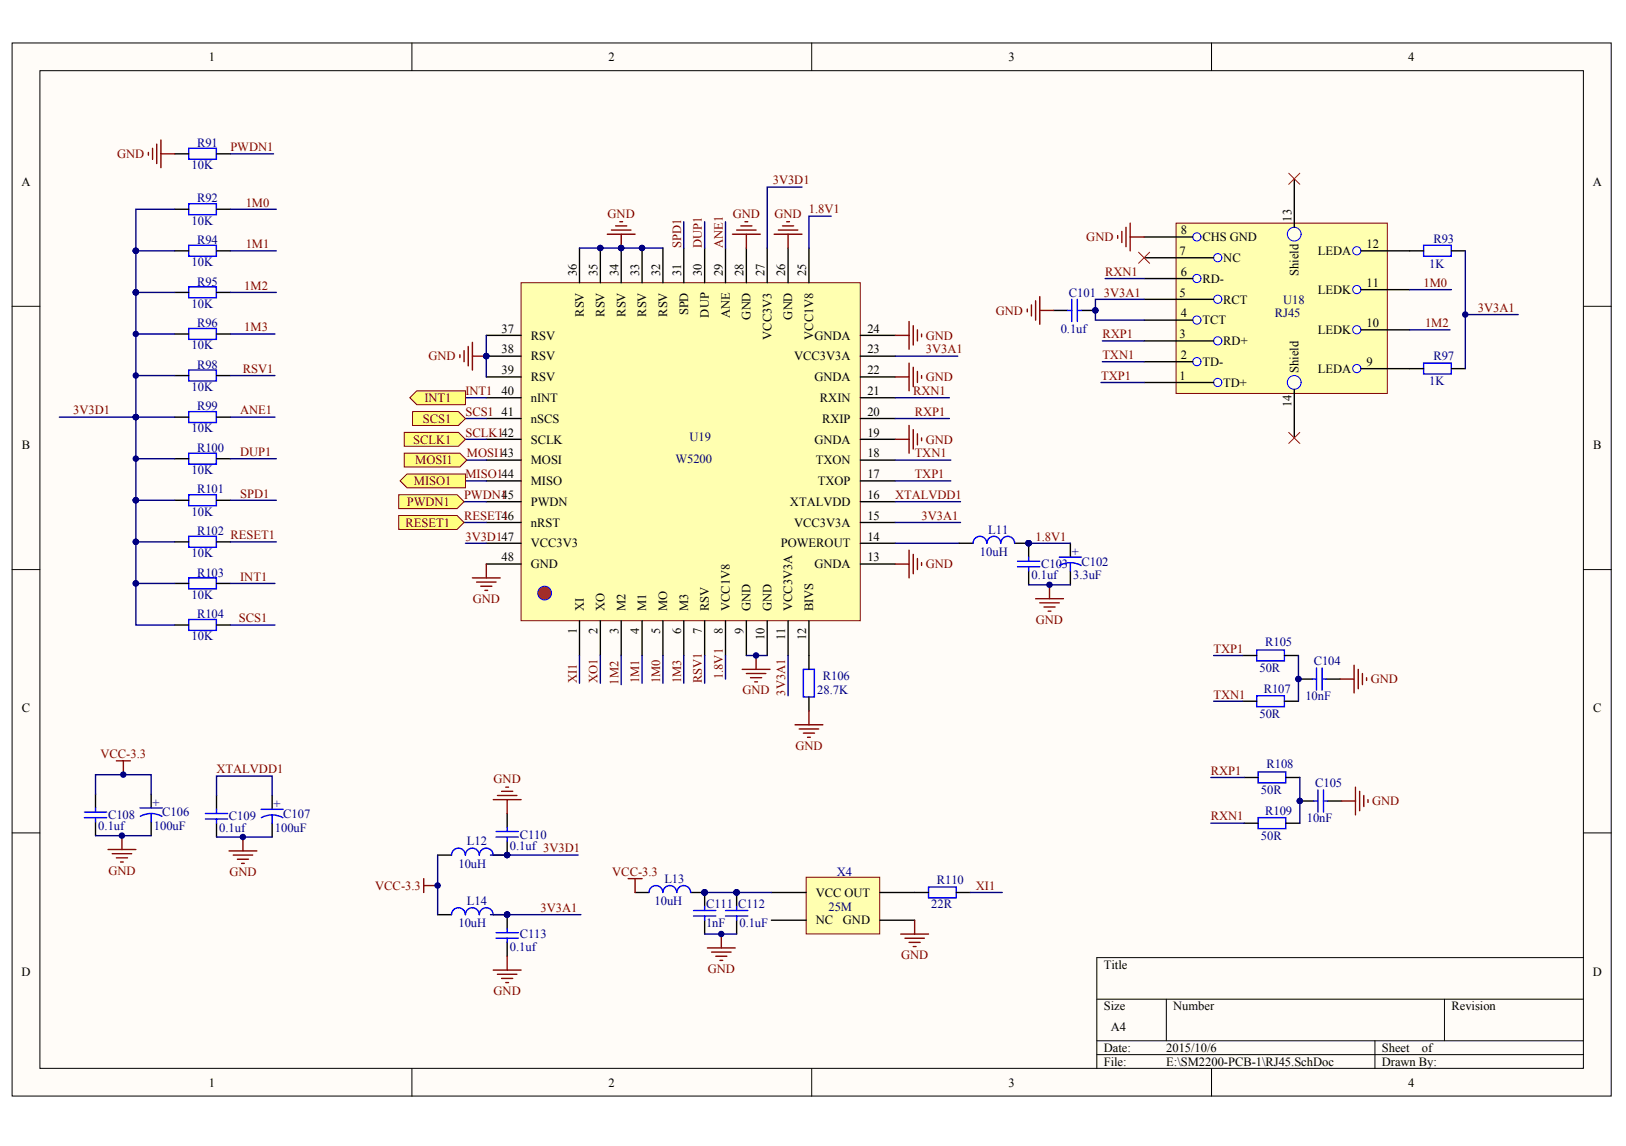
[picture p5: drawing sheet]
<svg xmlns="http://www.w3.org/2000/svg" width="287mm" height="202mm" viewBox="0 0 287 202" stroke-linecap="round" stroke-linejoin="round" font-family="sans-serif">
<defs><g id="words">
<g font-size="2.2">
<text x="36.8" y="10.8">1</text>
<text x="107.4" y="10.8">2</text>
<text x="177.9" y="10.8">3</text>
<text x="248.4" y="10.8">4</text>
<text x="3.8" y="32.8">A</text>
<text x="281" y="32.8">A</text>
<text x="208.3" y="41.3">8</text>
<text x="227.8" y="39.1" transform="rotate(-90 227.8 39.1)">13</text>
<text x="208" y="45">7</text>
<text x="212.1" y="42.5">CHS GND</text>
<text x="215.8" y="46.2">NC</text>
<text x="232.4" y="45">LEDA</text>
<text x="241" y="43.8">12</text>
<text x="101.7" y="48.6" transform="rotate(-90 101.7 48.6)">36</text>
<text x="105.4" y="48.6" transform="rotate(-90 105.4 48.6)">35</text>
<text x="109.1" y="48.6" transform="rotate(-90 109.1 48.6)">34</text>
<text x="112.8" y="48.6" transform="rotate(-90 112.8 48.6)">33</text>
<text x="116.4" y="48.6" transform="rotate(-90 116.4 48.6)">32</text>
<text x="120.1" y="48.6" transform="rotate(-90 120.1 48.6)">31</text>
<text x="123.8" y="48.6" transform="rotate(-90 123.8 48.6)">30</text>
<text x="127.5" y="48.6" transform="rotate(-90 127.5 48.6)">29</text>
<text x="131.2" y="48.6" transform="rotate(-90 131.2 48.6)">28</text>
<text x="134.8" y="48.6" transform="rotate(-90 134.8 48.6)">27</text>
<text x="138.5" y="48.6" transform="rotate(-90 138.5 48.6)">26</text>
<text x="142.2" y="48.6" transform="rotate(-90 142.2 48.6)">25</text>
<text x="208" y="52.3">5</text>
<text x="208.3" y="48.7">6</text>
<text x="212.1" y="49.9">RD-</text>
<text x="215.8" y="53.5">RCT</text>
<text x="229" y="48.7" transform="rotate(-90 229 48.7)">Shield</text>
<text x="232.4" y="51.8">LEDK</text>
<text x="241" y="50.6">11</text>
<text x="88.5" y="58.7">37</text>
<text x="93.6" y="59.9">RSV</text>
<text x="103" y="55.9" transform="rotate(-90 103 55.9)">RSV</text>
<text x="106.6" y="55.9" transform="rotate(-90 106.6 55.9)">RSV</text>
<text x="110.3" y="55.9" transform="rotate(-90 110.3 55.9)">RSV</text>
<text x="114" y="55.9" transform="rotate(-90 114 55.9)">RSV</text>
<text x="117.7" y="55.9" transform="rotate(-90 117.7 55.9)">RSV</text>
<text x="121.4" y="55.6" transform="rotate(-90 121.4 55.6)">SPD</text>
<text x="125" y="56" transform="rotate(-90 125 56)">DUP</text>
<text x="128.7" y="56.1" transform="rotate(-90 128.7 56.1)">ANE</text>
<text x="132.4" y="56.4" transform="rotate(-90 132.4 56.4)">GND</text>
<text x="136.1" y="59.9" transform="rotate(-90 136.1 59.9)">VCC3V3</text>
<text x="139.7" y="56.4" transform="rotate(-90 139.7 56.4)">GND</text>
<text x="143.4" y="59.9" transform="rotate(-90 143.4 59.9)">VCC1V8</text>
<text x="143.7" y="59.9">GNDA</text>
<text x="153" y="58.7">24</text>
<text x="208" y="59.7">3</text>
<text x="208.3" y="56">4</text>
<text x="212.1" y="57.2">TCT</text>
<text x="232.4" y="58.9">LEDK</text>
<text x="241" y="57.7">10</text>
<text x="88.5" y="62.3">38</text>
<text x="93.6" y="63.6">RSV</text>
<text x="140.1" y="63.6">VCC3V3A</text>
<text x="153" y="62.3">23</text>
<text x="208.3" y="63.3">2</text>
<text x="212.1" y="64.6">TD-</text>
<text x="215.8" y="60.9">RD+</text>
<text x="229" y="65.8" transform="rotate(-90 229 65.8)">Shield</text>
<text x="232.4" y="65.8">LEDA</text>
<text x="241" y="64.6">9</text>
<text x="88.5" y="66">39</text>
<text x="88.5" y="69.7">40</text>
<text x="93.6" y="67.2">RSV</text>
<text x="93.6" y="70.9">nINT</text>
<text x="143.7" y="67.2">GNDA</text>
<text x="144.6" y="70.9">RXIN</text>
<text x="153" y="69.7">21</text>
<text x="153" y="66">22</text>
<text x="208" y="67">1</text>
<text x="215.8" y="68.2">TD+</text>
<text x="227.8" y="71.9" transform="rotate(-90 227.8 71.9)">14</text>
<text x="88.5" y="73.4">41</text>
<text x="93.6" y="74.6">nSCS</text>
<text x="145" y="74.6">RXIP</text>
<text x="153" y="77">19</text>
<text x="153" y="73.4">20</text>
<text x="3.8" y="79.2">B</text>
<text x="93.6" y="81.9">MOSI</text>
<text x="93.6" y="78.2">SCLK</text>
<text x="143.7" y="78.2">GNDA</text>
<text x="143.9" y="81.9">TXON</text>
<text x="153" y="80.7">18</text>
<text x="281" y="79.2">B</text>
<text x="93.6" y="85.6">MISO</text>
<text x="93.6" y="89.2">PWDN</text>
<text x="139.3" y="89.2">XTALVDD</text>
<text x="144.3" y="85.6">TXOP</text>
<text x="153" y="84.3">17</text>
<text x="153" y="88">16</text>
<text x="88.5" y="91.7">46</text>
<text x="93.6" y="92.9">nRST</text>
<text x="140.1" y="92.9">VCC3V3A</text>
<text x="153" y="95.3">14</text>
<text x="153" y="91.7">15</text>
<text x="88.5" y="99">48</text>
<text x="93.6" y="96.6">VCC3V3</text>
<text x="93.6" y="100.2">GND</text>
<text x="137.7" y="96.6">POWEROUT</text>
<text x="143.7" y="100.2">GNDA</text>
<text x="153" y="99">13</text>
<text x="103" y="107.8" transform="rotate(-90 103 107.8)">XI</text>
<text x="106.6" y="107.8" transform="rotate(-90 106.6 107.8)">XO</text>
<text x="110.3" y="107.8" transform="rotate(-90 110.3 107.8)">M2</text>
<text x="114" y="107.8" transform="rotate(-90 114 107.8)">M1</text>
<text x="117.7" y="107.8" transform="rotate(-90 117.7 107.8)">MO</text>
<text x="121.4" y="107.8" transform="rotate(-90 121.4 107.8)">M3</text>
<text x="125" y="107.8" transform="rotate(-90 125 107.8)">RSV</text>
<text x="128.7" y="107.8" transform="rotate(-90 128.7 107.8)">VCC1V8</text>
<text x="132.4" y="107.8" transform="rotate(-90 132.4 107.8)">GND</text>
<text x="136.1" y="107.8" transform="rotate(-90 136.1 107.8)">GND</text>
<text x="139.7" y="107.8" transform="rotate(-90 139.7 107.8)">VCC3V3A</text>
<text x="143.4" y="107.8" transform="rotate(-90 143.4 107.8)">BIVS</text>
<text x="101.7" y="111.8" transform="rotate(-90 101.7 111.8)">1</text>
<text x="105.4" y="111.8" transform="rotate(-90 105.4 111.8)">2</text>
<text x="109.1" y="111.8" transform="rotate(-90 109.1 111.8)">3</text>
<text x="112.8" y="111.8" transform="rotate(-90 112.8 111.8)">4</text>
<text x="116.4" y="111.8" transform="rotate(-90 116.4 111.8)">5</text>
<text x="120.1" y="111.8" transform="rotate(-90 120.1 111.8)">6</text>
<text x="123.8" y="111.8" transform="rotate(-90 123.8 111.8)">7</text>
<text x="127.5" y="111.8" transform="rotate(-90 127.5 111.8)">8</text>
<text x="131.2" y="111.8" transform="rotate(-90 131.2 111.8)">9</text>
<text x="134.8" y="112.9" transform="rotate(-90 134.8 112.9)">10</text>
<text x="138.5" y="112.9" transform="rotate(-90 138.5 112.9)">11</text>
<text x="142.2" y="112.9" transform="rotate(-90 142.2 112.9)">12</text>
<text x="3.8" y="125.7">C</text>
<text x="281" y="125.7">C</text>
<text x="143.9" y="158.2">VCC OUT</text>
<text x="143.9" y="163.1">NC</text>
<text x="148.7" y="163.1">GND</text>
<text x="3.8" y="172.1">D</text>
<text x="194.7" y="170.9">Title</text>
<text x="281" y="172.1">D</text>
<text x="194.7" y="178.2">Size</text>
<text x="206.9" y="178.2">Number</text>
<text x="256" y="178.2">Revision</text>
<text x="194.7" y="185.6">Date:</text>
<text x="195.9" y="181.9">A4</text>
<text x="205.7" y="185.6">2015/10/6</text>
<text x="243.8" y="185.6">Sheet</text>
<text x="250.8" y="185.6">of</text>
<text x="36.8" y="191.7">1</text>
<text x="107.4" y="191.7">2</text>
<text x="177.9" y="191.7">3</text>
<text x="194.7" y="188">File:</text>
<text x="205.7" y="188">E:\SM2200-PCB-1\RJ45.SchDoc</text>
<text x="243.8" y="188">Drawn By:</text>
<text x="248.4" y="191.7">4</text>
</g>
<g font-size="2.2" fill="#800000">
<text x="20.6" y="27.9">GND</text>
<text x="40.6" y="26.7">PWDN1</text>
<text x="136.3" y="32.5">3V3D1</text>
<text x="43.4" y="36.4">1M0</text>
<text x="107.2" y="38.4">GND</text>
<text x="129.2" y="38.4">GND</text>
<text x="136.6" y="38.4">GND</text>
<text x="142.7" y="37.7">1.8V1</text>
<text x="43.4" y="43.8">1M1</text>
<text x="120.1" y="43.7" transform="rotate(-90 120.1 43.7)">SPD1</text>
<text x="123.8" y="43.7" transform="rotate(-90 123.8 43.7)">DUP1</text>
<text x="127.5" y="43.7" transform="rotate(-90 127.5 43.7)">ANE1</text>
<text x="191.6" y="42.5">GND</text>
<text x="43.1" y="51.1">1M2</text>
<text x="194.7" y="52.3">3V3A1</text>
<text x="194.9" y="48.7">RXN1</text>
<text x="251.1" y="50.6">1M0</text>
<text x="43.1" y="58.4">1M3</text>
<text x="163.3" y="59.9">GND</text>
<text x="175.7" y="55.5">GND</text>
<text x="194.4" y="59.7">RXP1</text>
<text x="251.4" y="57.7">1M2</text>
<text x="260.7" y="55">3V3A1</text>
<text x="42.8" y="65.8">RSV1</text>
<text x="75.6" y="63.6">GND</text>
<text x="163.3" y="62.3">3V3A1</text>
<text x="194.4" y="63.3">TXN1</text>
<text x="74.8" y="70.9">INT1</text>
<text x="82.1" y="69.7">INT1</text>
<text x="161.1" y="69.7">RXN1</text>
<text x="163.3" y="67.2">GND</text>
<text x="194.2" y="67">TXP1</text>
<text x="12.9" y="73.1">3V3D1</text>
<text x="42.4" y="73.1">ANE1</text>
<text x="74.6" y="74.6">SCS1</text>
<text x="82.1" y="73.4">SCS1</text>
<text x="82.1" y="77">SCLK142</text>
<text x="161.3" y="73.4">RXP1</text>
<text x="42.4" y="80.4">DUP1</text>
<text x="72.9" y="78.2">SCLK1</text>
<text x="73.2" y="81.9">MOSI1</text>
<text x="82.3" y="80.7">MOSI143</text>
<text x="161.3" y="80.7">TXN1</text>
<text x="163.3" y="78.2">GND</text>
<text x="42.4" y="87.8">SPD1</text>
<text x="71.8" y="89.2">PWDN1</text>
<text x="73" y="85.6">MISO1</text>
<text x="81.9" y="88">PWDN145</text>
<text x="82.1" y="84.3">MISO144</text>
<text x="157.9" y="88">XTALVDD1</text>
<text x="161.3" y="84.3">TXP1</text>
<text x="40.6" y="95.1">RESET1</text>
<text x="71.5" y="92.9">RESET1</text>
<text x="81.9" y="91.7">RESET1</text>
<text x="82.1" y="95.3">3V3D147</text>
<text x="162.6" y="91.7">3V3A1</text>
<text x="182.7" y="95.3">1.8V1</text>
<text x="163.3" y="100.2">GND</text>
<text x="42.4" y="102.4">INT1</text>
<text x="83.4" y="106.4">GND</text>
<text x="42.1" y="109.8">SCS1</text>
<text x="182.7" y="110">GND</text>
<text x="127.5" y="119.8" transform="rotate(-90 127.5 119.8)">1.8V1</text>
<text x="214.1" y="115.2">TXP1</text>
<text x="101.7" y="120.5" transform="rotate(-90 101.7 120.5)">XI1</text>
<text x="105.4" y="120.5" transform="rotate(-90 105.4 120.5)">XO1</text>
<text x="109.1" y="120.7" transform="rotate(-90 109.1 120.7)">1M2</text>
<text x="112.8" y="120.5" transform="rotate(-90 112.8 120.5)">1M1</text>
<text x="116.4" y="120.5" transform="rotate(-90 116.4 120.5)">1M0</text>
<text x="120.1" y="120.5" transform="rotate(-90 120.1 120.5)">1M3</text>
<text x="123.8" y="120.5" transform="rotate(-90 123.8 120.5)">RSV1</text>
<text x="131" y="122.5">GND</text>
<text x="138.5" y="122.7" transform="rotate(-90 138.5 122.7)">3V3A1</text>
<text x="214.1" y="123.2">TXN1</text>
<text x="241.8" y="120.5">GND</text>
<text x="17.7" y="133.7">VCC-3.3</text>
<text x="38.2" y="136.4">XTALVDD1</text>
<text x="140.3" y="132.2">GND</text>
<text x="213.6" y="136.7">RXP1</text>
<text x="87.1" y="138.1">GND</text>
<text x="242" y="142">GND</text>
<text x="213.6" y="144.7">RXN1</text>
<text x="19.1" y="154.3">GND</text>
<text x="40.5" y="154.5">GND</text>
<text x="108" y="154.5">VCC-3.3</text>
<text x="66.2" y="156.9">VCC-3.3</text>
<text x="95.3" y="160.9">3V3A1</text>
<text x="172.1" y="156.9">XI1</text>
<text x="124.8" y="171.6">GND</text>
<text x="158.9" y="169.2">GND</text>
<text x="87.1" y="175.5">GND</text>
</g>
<g font-size="2.2" fill="#000080">
<text x="33.8" y="29.8">10K</text>
<text x="34.8" y="25.9">R91</text>
<text x="34.8" y="35.7">R92</text>
<text x="33.8" y="39.6">10K</text>
<text x="33.8" y="47">10K</text>
<text x="34.8" y="43">R94</text>
<text x="252.1" y="47.2">1K</text>
<text x="252.8" y="42.8">R93</text>
<text x="34.8" y="50.4">R95</text>
<text x="188.5" y="52.3">C101</text>
<text x="226.3" y="53.5">U18</text>
<text x="33.8" y="54.3">10K</text>
<text x="34.8" y="57.7">R96</text>
<text x="187.1" y="58.7">0.1uf</text>
<text x="224.9" y="56">RJ45</text>
<text x="33.8" y="61.6">10K</text>
<text x="34.8" y="65">R98</text>
<text x="252.8" y="63.6">R97</text>
<text x="33.8" y="68.9">10K</text>
<text x="252.1" y="68">1K</text>
<text x="33.8" y="76.3">10K</text>
<text x="34.8" y="72.4">R99</text>
<text x="121.6" y="77.7">U19</text>
<text x="33.8" y="83.6">10K</text>
<text x="34.8" y="79.7">R100</text>
<text x="119.1" y="81.7">W5200</text>
<text x="34.8" y="87">R101</text>
<text x="33.8" y="91">10K</text>
<text x="34.8" y="94.4">R102</text>
<text x="174.3" y="94.1">L11</text>
<text x="33.8" y="98.3">10K</text>
<text x="34.8" y="101.7">R103</text>
<text x="172.9" y="98">10uH</text>
<text x="183.6" y="100.2">C103</text>
<text x="189.1" y="98">+</text>
<text x="190.8" y="99.8">C102</text>
<text x="33.8" y="105.6">10K</text>
<text x="181.9" y="102.2">0.1uf</text>
<text x="189.3" y="102.2">3.3uF</text>
<text x="33.8" y="112.9">10K</text>
<text x="34.8" y="109">R104</text>
<text x="223.2" y="113.9">R105</text>
<text x="222.2" y="118.6">50R</text>
<text x="231.7" y="117.4">C104</text>
<text x="144.2" y="122.5">28.7K</text>
<text x="145.1" y="120">R106</text>
<text x="222.9" y="122.2">R107</text>
<text x="230.3" y="123.4">10nF</text>
<text x="222.2" y="126.6">50R</text>
<text x="223.4" y="135.4">R108</text>
<text x="26.9" y="142.3">+</text>
<text x="48.3" y="142.5">+</text>
<text x="222.4" y="140.1">50R</text>
<text x="223.2" y="143.7">R109</text>
<text x="232" y="138.9">C105</text>
<text x="17.3" y="146.4">0.1uf</text>
<text x="19.1" y="144.5">C108</text>
<text x="27.1" y="146.4">100uF</text>
<text x="28.6" y="144">C106</text>
<text x="38.7" y="146.7">0.1uf</text>
<text x="40.4" y="144.7">C109</text>
<text x="48.5" y="146.7">100uF</text>
<text x="50" y="144.2">C107</text>
<text x="82.3" y="149.1">L12</text>
<text x="90" y="149.9">0.1uf 3V3D1</text>
<text x="91.7" y="147.9">C110</text>
<text x="222.4" y="148.1">50R</text>
<text x="230.5" y="145">10nF</text>
<text x="80.9" y="153">10uH</text>
<text x="117.2" y="155.7">L13</text>
<text x="147.6" y="154.5">X4</text>
<text x="165.2" y="156">R110</text>
<text x="82.3" y="159.6">L14</text>
<text x="115.5" y="159.6">10uH</text>
<text x="124.5" y="160.1">C111 C112</text>
<text x="146.1" y="160.6">25M</text>
<text x="164.3" y="160.1">22R</text>
<text x="80.9" y="163.5">10uH</text>
<text x="90" y="167.7">0.1uf</text>
<text x="91.7" y="165.5">C113</text>
<text x="124.5" y="163.5">1nF</text>
<text x="130.4" y="163.5">0.1uF</text>
</g>
</g></defs>
<g fill="#fffcf8" stroke="#000" stroke-width=".18">
<path d="M2.1 7.6h282.1v185.7h-282.1z"/>
<path d="M7 12.5h272.3v175.9h-272.3z"/>
</g>
<g fill="none" stroke="#000" stroke-width=".18">
<path d="M72.7 7.6v4.9M143.2 7.6v4.9M213.7 7.6v4.9M2.1 54h4.9M279.3 54h4.9M2.1 100.5h4.9M279.3 100.5h4.9M2.1 146.9h4.9M279.3 146.9h4.9M193.5 176.2h85.8M205.7 176.2v7.4M254.8 176.2v7.4"/>
<path d="M279.3 168.9h-85.8v19.6M72.7 188.5v4.9M143.2 188.5v4.9M193.5 183.6h85.8M193.5 186h85.8M213.7 188.5v4.9M242.5 183.6v4.9"/>
</g>
<path d="M91.9 49.9h59.8v59.6h-59.8z" fill="#ffffb0" stroke="#800000" stroke-width=".18"/>
<g fill="none" stroke="#000" stroke-width=".25">
<path d="M85.8 59.2h6.1M102.2 43.8v6.1M105.9 43.8v6.1M109.6 43.8v6.1M113.3 43.8v6.1M116.9 43.8v6.1M120.6 43.8v6.1M124.3 43.8v6.1M128 43.8v6.1M131.6 43.8v6.1M135.3 43.8v6.1M139 43.8v6.1"/>
<path d="M142.7 43.8v6.1M151.8 59.2h6.1M85.8 77.5h6.1M85.8 73.8h6.1M85.8 70.2h6.1M85.8 66.5h6.1M85.8 62.8h6.1M151.8 77.5h6.1M151.8 73.8h6.1M151.8 70.2h6.1M151.8 66.5h6.1M151.8 62.8h6.1"/>
<path d="M85.8 99.5h6.1M85.8 95.8h6.1M85.8 84.8h6.1M85.8 92.2h6.1M85.8 88.5h6.1M85.8 81.2h6.1M151.8 99.5h6.1M151.8 95.8h6.1M151.8 84.8h6.1M151.8 92.2h6.1M151.8 88.5h6.1M151.8 81.2h6.1"/>
<path d="M102.2 109.5v6.1M105.9 109.5v6.1M109.6 109.5v6.1M113.3 109.5v6.1M116.9 109.5v6.1M120.6 109.5v6.1M124.3 109.5v6.1M128 109.5v6.1M131.6 109.5v6.1M135.3 109.5v6.1M139 109.5v6.1M142.7 109.5v6.1"/>
</g>
<g fill="#000080" stroke="#000080" stroke-width=".18">
<circle cx="113.2" cy="43.7" r=".48"/>
<circle cx="109.6" cy="43.7" r=".48"/>
<circle cx="105.9" cy="43.7" r=".48"/>
<circle cx="85.8" cy="62.8" r=".48"/>
</g>
<circle cx="96.1" cy="104.6" r="1.21" fill="#f00" stroke="#00f" stroke-width=".18"/>
<g fill="#000080" stroke="#000080" stroke-width=".18">
<circle cx="113.2" cy="43.7" r=".48"/>
<circle cx="109.6" cy="43.7" r=".48"/>
<circle cx="105.9" cy="43.7" r=".48"/>
<circle cx="85.8" cy="62.8" r=".48"/>
</g>
<g fill="none" stroke="#000080" stroke-width=".25">
<path d="M120.6 39.1v4.7M124.3 39.1v4.7M128 39.1v4.7M141.5 33h-6.2v10.8M146.6 38.1h-3.9v5.7M85.8 59.2v7.3M102.2 43.8h14.7M82.1 70.2h3.7M82.1 73.8h3.7M82.1 77.5h3.7M81.9 88.5h3.9M81.9 92.2h3.9"/>
<path d="M82.1 84.8h3.7M82.1 95.8h3.7M82.3 81.2h3.5"/>
</g>
<g fill="none" stroke="#800000" stroke-width=".25">
<path d="M108.6 39.8h2M109.3 39.1h.5M130.7 39.8h1.9M131.4 39.1h.5M138 39.8h2M138.8 39.1h.5M107.1 41.3h4.9M107.9 40.6h3.4M109.6 41.3v2.5M129.2 41.3h4.9M129.9 40.6h3.5M131.6 41.3v2.5"/>
<path d="M136.6 41.3h4.9M137.3 40.6h3.4M139 41.3v2.5M81.1 62.6v.5M81.9 61.8v2M82.6 61.1v3.4M83.3 60.4v4.9M83.3 62.8h2.5"/>
</g>
<path d="M207.4 39.4h37.3v30h-37.3z" fill="#ffffb0" stroke="#800000" stroke-width=".18"/>
<g fill="#ffffe8" stroke="#00f" stroke-width=".18">
<circle cx="214.8" cy="67.5" r=".72"/>
<circle cx="214.8" cy="60.1" r=".72"/>
<circle cx="214.8" cy="52.8" r=".72"/>
<circle cx="214.8" cy="45.5" r=".72"/>
<circle cx="211.1" cy="49.1" r=".72"/>
<circle cx="211.1" cy="41.8" r=".72"/>
<circle cx="211.1" cy="56.5" r=".72"/>
<circle cx="211.1" cy="63.8" r=".72"/>
</g>
<path d="M201.8 56.5h8.6M201.8 49.1h8.6M201.8 41.8h8.6M201.8 52.8h12.3M201.8 45.5h12.3M201.8 63.8h8.6M201.8 67.5h12.3M201.8 60.1h12.3" fill="none" stroke="#000" stroke-width=".25"/>
<g fill="#ffffe8" stroke="#00f" stroke-width=".18">
<circle cx="228.3" cy="41.3" r="1.21"/>
<circle cx="228.3" cy="67.5" r="1.21"/>
</g>
<path d="M228.3 31.5v8.6M228.3 68.7v8.5" fill="none" stroke="#000" stroke-width=".25"/>
<g fill="#ffffe8" stroke="#00f" stroke-width=".18">
<circle cx="239.3" cy="44.2" r=".72"/>
<circle cx="239.3" cy="51.1" r=".72"/>
<circle cx="239.3" cy="58.2" r=".72"/>
<circle cx="239.3" cy="65" r=".72"/>
</g>
<path d="M240.1 44.2h8.6M240.1 51.1h8.6M240.1 58.2h8.6M240.1 65h8.6M169.2 95.8h2.4M179 95.8h2.4v2.5M188.8 95.8v2.5M142.7 115.6v2.5M181.4 100.7v2.5M188.8 100.7v2.5M142.7 123v2.4" fill="none" stroke="#000" stroke-width=".25"/>
<g fill="none" stroke="#800000" stroke-width=".25">
<path d="M157.9 59.2h2.4M160.3 56.7v4.9M161.1 57.4v3.5M161.8 58.2v1.9M162.6 58.9v.5M157.9 66.5h2.4M157.9 77.5h2.4M160.3 64v4.9M160.3 75v4.9M161.1 64.8v3.4M161.1 75.8v3.4M161.8 65.5v2"/>
<path d="M161.8 76.5v2M162.6 66.2v.5M162.6 77.2v.5M85.8 99.5v2.4M157.9 99.5h2.4M160.3 97v4.9M161.1 97.8v3.4M161.8 98.5v2M162.6 99.2v.5M83.3 101.9h4.9M84.1 102.7h3.4M84.8 103.4h2"/>
<path d="M85.5 104.1h.5M130.9 118.1h4.9M131.6 118.8h3.5M132.4 119.5h1.9M133.4 115.6v2.5M182.7 105.6h4.9M183.4 106.3h3.4M184.1 107.1h2M184.9 107.8h.5M185.1 103.2v2.4M133.1 120.3h.5M140.2 127.8h4.9"/>
<path d="M141 128.6h3.4M141.7 129.3h2M142.4 130h.5M142.7 125.4v2.4"/>
</g>
<g fill="none" stroke="#000080" stroke-width=".25">
<path d="M157.9 62.8h11M157.9 70.2h9.6M157.9 73.8h9.6M157.9 81.2h9.8M157.9 84.8h9.8M157.9 88.5h11.5M157.9 92.2h11.5M157.9 95.8h11.3M181.4 95.8h7.4M102.2 115.6v4.9M105.9 115.6v4.9M109.6 115.6v5.2"/>
<path d="M113.3 115.6v4.9M116.9 115.6v4.9M120.6 115.6v4.9M124.3 115.6v4.9M128 115.6v4.2M131.6 115.6h3.7M139 115.6v7.1M181.4 103.2h7.4"/>
</g>
<g fill="#000080" stroke="#000080" stroke-width=".18">
<circle cx="181.4" cy="95.8" r=".48"/>
<circle cx="185.1" cy="103.1" r=".48"/>
<circle cx="133.4" cy="115.6" r=".48"/>
</g>
<path d="M174.1 95.8a1.21 1.21 0 0 0-1.3-1.2 1.21 1.21 0 0 0-1.2 1.2M179 95.8a1.23 1.23 0 0 0-1.3-1.2 1.23 1.23 0 0 0-1.2 1.2 1.21 1.21 0 0 0-1.2-1.2 1.21 1.21 0 0 0-1.2 1.2M179.5 99h3.9M179.5 100h3.9M181.4 98.3v.7M181.4 100v.7M186.8 98.3h4M188.8 99.2l.8 .1 1.1 .4M188.8 99.2l-1.2 .2-.7 .3M188.8 99.2v1.5M141.7 118.1h1.9v4.8h-1.9z" fill="none" stroke="#00f" stroke-width=".25"/>
<g fill="#ffff80" stroke="#800000" stroke-width=".18">
<path d="M72.3 70.2l1.2-1.3h8.6v2.5h-8.6z" fill-rule="evenodd"/>
<path d="M72.8 72.6h8.1l1.2 1.2-1.2 1.2h-8.1z" fill-rule="evenodd"/>
<path d="M71.3 76.3h9.6l1.2 1.2-1.2 1.2h-9.6z" fill-rule="evenodd"/>
<path d="M71.3 79.9h9.8l1.2 1.3-1.2 1.2h-9.8z" fill-rule="evenodd"/>
<path d="M70.6 84.8l1.2-1.2h10.3v2.4h-10.3z" fill-rule="evenodd"/>
<path d="M70.3 87.3h10.3l1.3 1.2-1.3 1.2h-10.3z" fill-rule="evenodd"/>
<path d="M70.3 90.9h10.3l1.3 1.3-1.3 1.2h-10.3z" fill-rule="evenodd"/>
</g>
<g fill="none" stroke="#00f" stroke-width=".25">
<path d="M33.3 26.2h4.9v1.9h-4.9zM33.3 35.9h4.9v2h-4.9zM33.3 43.3h4.9v1.9h-4.9zM33.3 50.6h4.9v1.9h-4.9zM33.3 57.9h4.9v2h-4.9zM33.3 65.3h4.9v1.9h-4.9zM33.3 72.6h4.9v1.9h-4.9zM33.3 79.9h4.9v2h-4.9zM33.3 87.3h4.9v1.9h-4.9zM33.3 94.6h4.9v1.9h-4.9zM33.3 101.9h4.9v2h-4.9zM33.3 109.3h4.9v1.9h-4.9z"/>
<path d="M14.9 143.2h3.9M14.9 144.2h3.9M16.9 142.5v.7M16.9 144.2v.8M24.7 142.5h3.9M26.7 143.5l.8 .1 1.1 .4M26.7 143.5l-1.2 .2-.7 .3M26.7 143.5v1.5M36.2 143.5h4M36.2 144.5h4M38.2 142.8v.7M38.2 144.5v.7"/>
<path d="M46 142.8h4M48 143.7l1.2 .2 .7 .3M48 143.7l-1.2 .2-.7 .3M48 143.7v1.5M82.1 150.8a1.21 1.21 0 0 0-1.2-1.2 1.21 1.21 0 0 0-1.3 1.2M87 150.8a1.23 1.23 0 0 0-1.2-1.2 1.23 1.23 0 0 0-1.3 1.2 1.21 1.21 0 0 0-1.2-1.2 1.21 1.21 0 0 0-1.2 1.2M87.5 146.7h3.9M87.5 147.6h3.9M89.5 145.9v.8M89.5 147.6v.8M82.1 161.3a1.21 1.21 0 0 0-1.2-1.2 1.21 1.21 0 0 0-1.3 1.2M87 161.3a1.23 1.23 0 0 0-1.2-1.2 1.23 1.23 0 0 0-1.3 1.2 1.21 1.21 0 0 0-1.2-1.2 1.21 1.21 0 0 0-1.2 1.2"/>
<path d="M87.5 165.5h3.9M87.5 164.5h3.9M89.5 163.8v.7M89.5 165.5v.7"/>
</g>
<g fill="none" stroke="#000" stroke-width=".25">
<path d="M30.8 27.1h2.5M30.8 36.9h2.5M38.2 27.1h2.4M38.2 36.9h2.4M30.8 44.2h2.5M30.8 51.6h2.5M30.8 58.9h2.5M38.2 44.2h2.4M38.2 51.6h2.4M38.2 58.9h2.4M30.8 66.2h2.5M30.8 73.6h2.5"/>
<path d="M38.2 66.2h2.4M38.2 73.6h2.4M30.8 80.9h2.5M30.8 88.2h2.5M30.8 95.6h2.5M38.2 80.9h2.4M38.2 88.2h2.4M38.2 95.6h2.4M30.8 102.9h2.5M30.8 110.2h2.5M38.2 102.9h2.4M38.2 110.2h2.4"/>
<path d="M16.9 140.1v2.4M16.9 145v2.4M26.7 140.1v2.4M26.7 145v2.4M38.2 140.3v2.5M38.2 145.2v2.4M48 140.3v2.5M48 145.2v2.4M77.2 150.8h2.4M89.5 148.4v2.4h-2.5M89.5 143.5v2.4M77.2 161.3h2.4"/>
<path d="M87 161.3h2.5v2.5M89.5 166.2v2.5"/>
</g>
<g fill="none" stroke="#800000" stroke-width=".25">
<path d="M26.2 26.9v.5M26.9 26.2v1.9M27.6 25.4v3.4M28.4 24.7v4.9M28.4 27.1h2.4M20.5 134.2h2.5M21.8 134.2v2.4M88.5 139.6h1.9M89.2 138.8h.5M19.1 149.8h4.9M19.8 150.6h3.4M20.5 151.3h2"/>
<path d="M21.3 152h.5M21.5 147.4v2.4M40.4 150.1h4.9M41.1 150.8h3.5M41.9 151.6h1.9M42.6 152.3h.5M42.9 147.6v2.5M74.7 155v2.4M74.7 156.2h2.5M87 141h4.9M87.7 140.3h3.5M89.5 141v2.5"/>
<path d="M87 171.1h4.9M87.7 171.8h3.5M88.5 172.6h1.9M89.2 173.3h.5M89.5 168.7v2.4"/>
</g>
<g fill="none" stroke="#000080" stroke-width=".25">
<path d="M30.8 36.9h-6.8v7.3M40.6 27.1h7.6M40.6 36.9h8.1M24 44.2h6.8M24 44.2v7.4h6.8M24 58.9h6.8M40.6 44.2h8.1M40.6 51.6h8.1M40.6 58.9h7.9M24 66.2h6.8M24 73.6h6.8M40.6 66.2h7.9"/>
<path d="M40.6 73.6h7.9M24 88.2v7.4h6.8M24 95.6v7.3h6.8M24 80.9h6.8M40.6 80.9h8.1M40.6 88.2h8.1M40.6 95.6h8.1M24 102.9v7.3h6.8M40.6 102.9h7.9M40.6 110.2h7.9M16.9 140.1v-3.5h9.8v3.5M16.9 147.4h9.8"/>
<path d="M38.2 140.3v-3.4h9.8v3.4M38.2 147.6h9.8M77.2 150.8v10.5M86.5 150.8h15.5M86.5 161.3h16"/>
</g>
<g fill="#000080" stroke="#000080" stroke-width=".18">
<circle cx="24" cy="44.2" r=".48"/>
<circle cx="24" cy="51.6" r=".48"/>
<circle cx="24" cy="58.9" r=".48"/>
<circle cx="24" cy="66.2" r=".48"/>
<circle cx="24" cy="73.6" r=".48"/>
<circle cx="24" cy="80.9" r=".48"/>
<circle cx="24" cy="95.6" r=".48"/>
<circle cx="24" cy="88.2" r=".48"/>
<circle cx="24" cy="102.9" r=".48"/>
<circle cx="21.7" cy="136.6" r=".48"/>
<circle cx="21.5" cy="147.4" r=".48"/>
<circle cx="42.8" cy="147.6" r=".48"/>
<circle cx="77.2" cy="156.2" r=".48"/>
<circle cx="89.4" cy="150.8" r=".48"/>
<circle cx="89.4" cy="161.3" r=".48"/>
</g>
<path d="M142.2 154.7h13v10h-13z" fill="#ffffb0" stroke="#800000" stroke-width=".18"/>
<g fill="none" stroke="#000" stroke-width=".25">
<path d="M185.9 54.8h2.4M190.8 54.8h2.4M248.7 44.2h2.4M256 44.2h2.5M248.7 65h2.4M256 65h2.5M219.2 115.6h2.5M226.6 115.6h2.4M229 119.8h2.5M233.9 119.8h2.5M219.2 123.7h2.5M219.5 137.1h2.4"/>
<path d="M226.6 123.7h2.4M226.8 137.1h2.5M112 157.4h2.5M121.8 157.4h2.5v2.5M129.9 157.4v2.5M136.1 157.4h6.1M155.2 157.4h8.6M168.7 157.4h2.4M219.5 145.2h2.4M226.8 145.2h2.5M229.3 141.3h2.4M234.2 141.3h2.4"/>
<path d="M124.3 162.3v2.5M129.9 162.3v2.5M136.1 162.3h6.1M155.2 162.3h6.1"/>
</g>
<g fill="none" stroke="#800000" stroke-width=".25">
<path d="M199.4 39.4v4.8M181.2 54.5v.5M181.9 53.8v1.9M182.7 53v3.5M183.4 52.3v4.9M183.4 54.8h2.5M197.1 41.6v.4M197.9 40.8v2M198.6 40.1v3.4M199.4 41.8h2.4M236.4 119.8h2.4M238.8 117.3v4.9"/>
<path d="M239.6 118.1v3.4M240.3 118.8v2M241.1 119.5v.5M239.1 138.8v4.9M239.8 139.6v3.4M110.8 155h2.5M112 155v2.4M236.6 141.3h2.5M240.6 140.3v2M241.3 141v.5M124.8 167.2h4.9M125.5 167.9h3.5"/>
<path d="M126.3 168.7h1.9M127 169.4h.5M127.2 164.8v2.4M158.9 164.8h4.9M159.6 165.5h3.4M160.3 166.2h2M161.1 167h.5M161.3 162.3v2.5"/>
</g>
<g fill="none" stroke="#00f" stroke-width=".25">
<path d="M188.3 54.8h.7M189 52.8v3.9M190 52.8v3.9M190 54.8h.8M251.1 43.3h4.9v1.9h-4.9zM251.1 64h4.9v2h-4.9zM221.7 114.6h4.9v2h-4.9zM231.5 119.8h.7M232.2 117.8v3.9M233.2 117.8v3.9M233.2 119.8h.7M221.7 122.7h4.9v1.9h-4.9z"/>
<path d="M221.9 136.2h4.9v1.9h-4.9zM232.5 139.3v3.9M233.4 139.3v3.9M116.9 157.4a1.21 1.21 0 0 0-1.2-1.2 1.21 1.21 0 0 0-1.2 1.2M121.8 157.4a1.23 1.23 0 0 0-1.2-1.2 1.23 1.23 0 0 0-1.2 1.2 1.21 1.21 0 0 0-1.3-1.2 1.21 1.21 0 0 0-1.2 1.2M124.3 159.9v.7M129.9 159.9v.7M163.8 156.4h4.9v2h-4.9zM221.9 144.2h4.9v2h-4.9zM231.7 141.3h.8M233.4 141.3h.8M122.3 161.6h4"/>
<path d="M122.3 160.6h4M124.3 161.6v.7M128 161.6h3.9M128 160.6h3.9M129.9 161.6v.7"/>
</g>
<g fill="none" stroke="#000080" stroke-width=".25">
<path d="M24 51.6v36.6h6.8M194.9 49.1h6.9M201.8 52.8h-8.6v3.7h8.6M248.7 58.2h7.1M248.7 51.1h7.3M258.5 44.2v20.8M258.5 55.5h9.3M10.5 73.6h13.5M194.2 67.5h7.6M194.4 63.8h7.4M194.4 60.1h7.4M214.1 115.6h5.1"/>
<path d="M229 115.6v8.1M213.6 137.1h5.9M214.1 123.7h5.1M229.3 137.1v8.1M124.3 157.4h11.8M171.1 157.4h5.7M213.6 145.2h5.9M124.3 164.8h5.6"/>
</g>
<g fill="#000080" stroke="#000080" stroke-width=".18">
<circle cx="124.3" cy="157.4" r=".48"/>
<circle cx="129.9" cy="157.4" r=".48"/>
<circle cx="127.2" cy="164.7" r=".48"/>
<circle cx="229" cy="119.8" r=".48"/>
<circle cx="229.3" cy="141.3" r=".48"/>
<circle cx="193.2" cy="54.7" r=".48"/>
<circle cx="258.5" cy="55.5" r=".48"/>
<circle cx="24" cy="88.2" r=".48"/>
<circle cx="24" cy="73.6" r=".48"/>
<circle cx="24" cy="51.6" r=".48"/>
</g>
<path d="M227.3 30.6l2 1.9M229.3 30.6l-2 1.9M200.8 44.5l2 1.9M202.8 44.5l-2 1.9M227.3 76.3l2 1.9M229.3 76.3l-2 1.9" fill="none" stroke="#f00" stroke-width=".18"/>
<use href="#words"/>
</svg>
